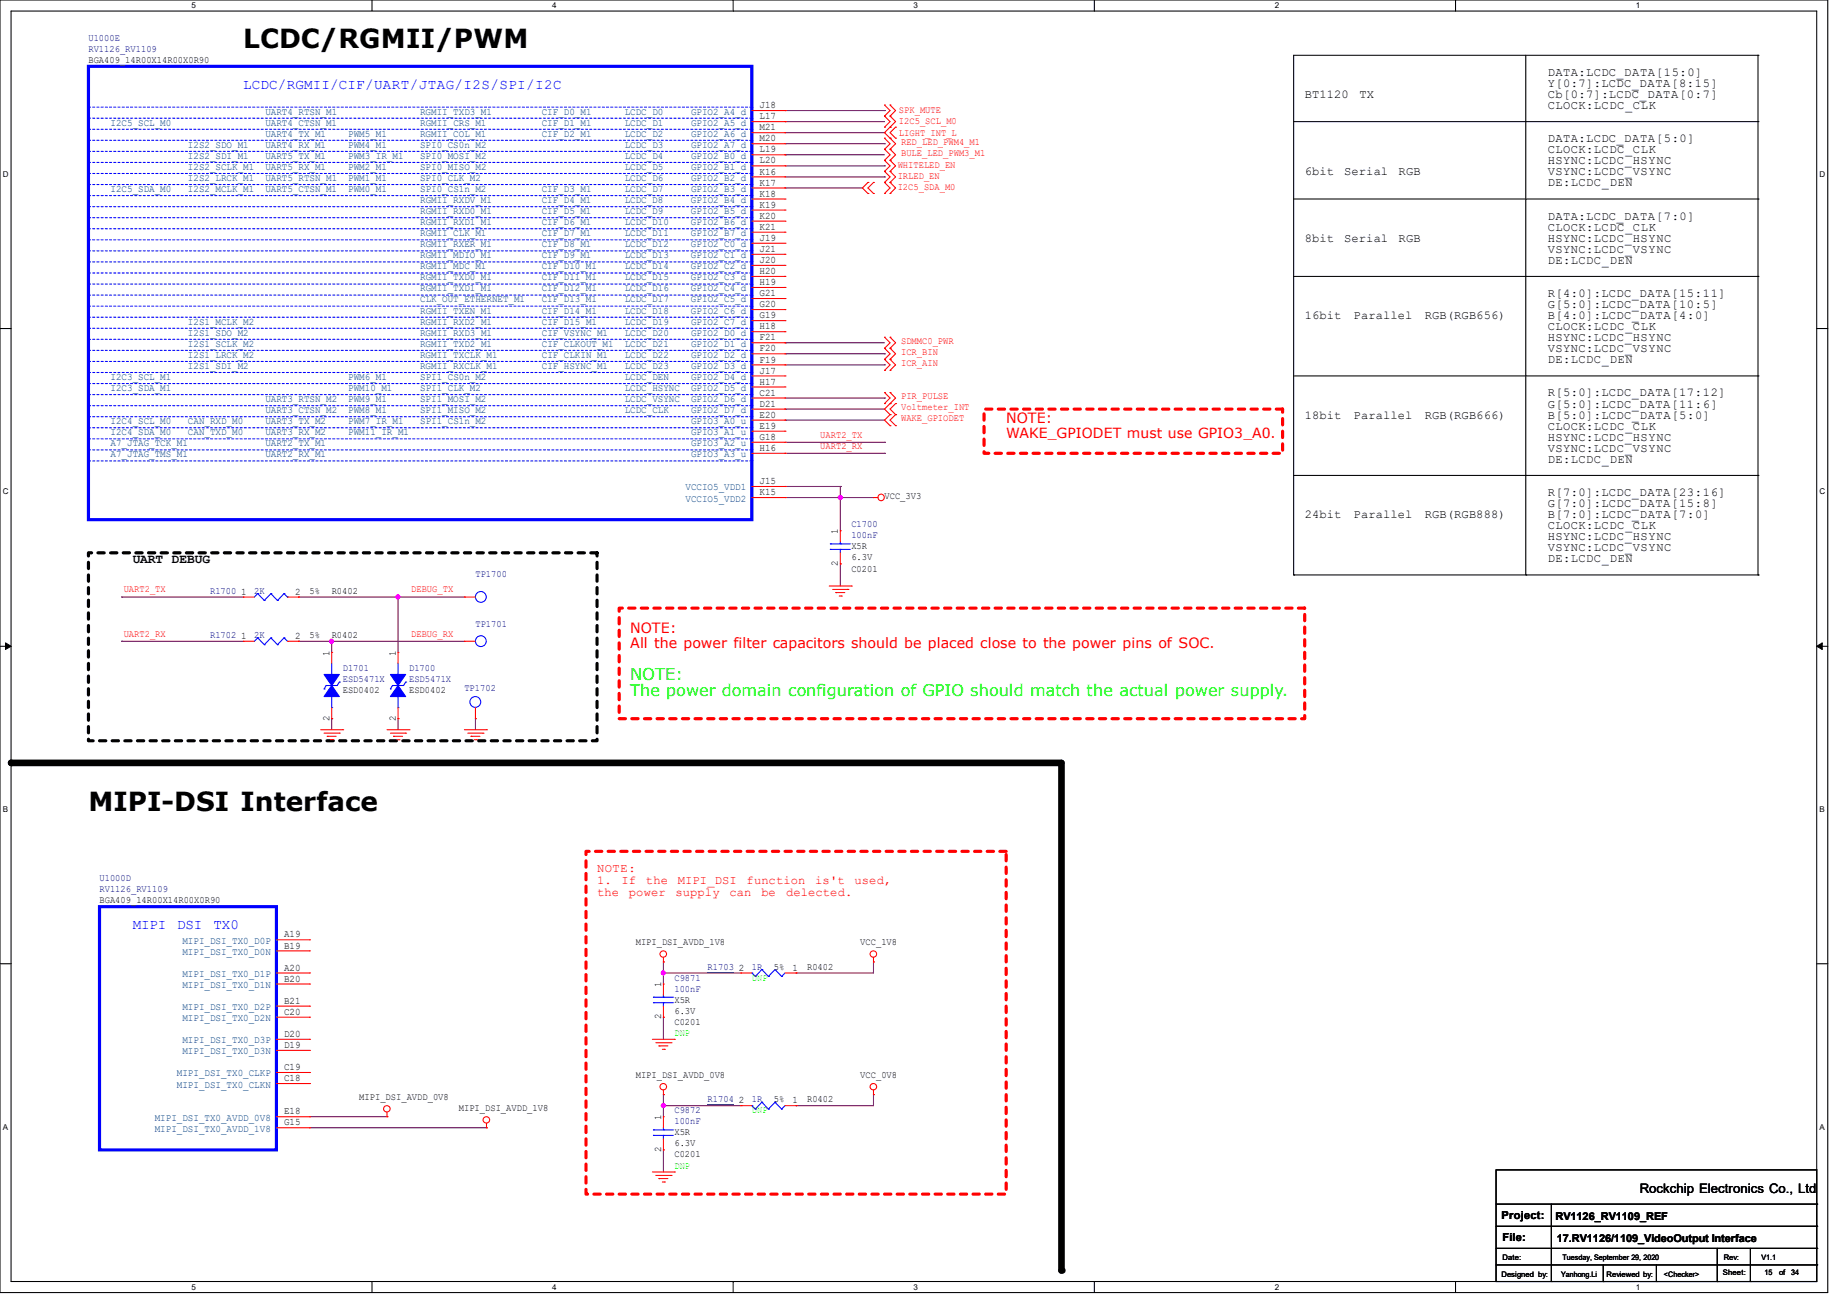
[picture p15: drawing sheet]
<svg xmlns="http://www.w3.org/2000/svg" width="297mm" height="210mm" viewBox="0 0 297 210" stroke-linecap="round" stroke-linejoin="round" font-family="sans-serif">
<defs><g id="words">
<g font-size="4.2">
<text x="39.1" y="7.8">LCDC/RGMII/PWM</text>
<text x="14.2" y="130.5">MIPI-DSI Interface</text>
</g>
<g font-size="2.6" fill="#0f0">
<text x="101.3" y="109.3">NOTE:</text>
<text x="101.3" y="111.9">The power domain configuration of GPIO should match the actual power supply.</text>
</g>
<g font-size="2.3" fill="#00f">
<text x="39.1" y="14.3">LCDC/RGMII/CIF/UART/JTAG/I2S/SPI/I2C</text>
<text x="21.3" y="149.4">MIPI</text>
<text x="28.5" y="149.4">DSI</text>
<text x="34.3" y="149.4">TX0</text>
</g>
<g font-size="2.3" fill="#f00">
<text x="161.8" y="68.1">NOTE:</text>
<text x="101.3" y="101.9">NOTE:</text>
<text x="101.3" y="104.1">All the power filter capacitors should be placed close to the power pins of SOC.</text>
</g>
<text font-size="2.2" fill="#f00" x="161.8" y="70.4">WAKE_GPIODET must use GPIO3_A0.</text>
<g font-size="2.1">
<text x="21.3" y="90.6">UART DEBUG</text>
<text x="263.7" y="191.9">Rockchip Electronics Co., Ltd</text>
</g>
<g font-size="1.9">
<text x="209.8" y="15.7">BT1120</text>
<text x="218.6" y="15.7">TX</text>
<text x="248.9" y="12.2">DATA:LCDC_DATA[15:0]</text>
<text x="248.9" y="14">Y[0:7]:LCDC_DATA[8:15]</text>
<text x="248.9" y="15.7">Cb[0:7]:LCDC_DATA[0:7]</text>
<text x="248.9" y="17.5">CLOCK:LCDC_CLK</text>
<text x="248.9" y="22.9">DATA:LCDC_DATA[5:0]</text>
<text x="209.8" y="28.2">6bit</text>
<text x="216.2" y="28.2">Serial</text>
<text x="224.9" y="28.2">RGB</text>
<text x="248.9" y="24.6">CLOCK:LCDC_CLK</text>
<text x="248.9" y="26.4">HSYNC:LCDC_HSYNC</text>
<text x="248.9" y="28.2">VSYNC:LCDC_VSYNC</text>
<text x="248.9" y="30">DE:LCDC_DEN</text>
<text x="248.9" y="35.3">DATA:LCDC_DATA[7:0]</text>
<text x="209.8" y="38.9">8bit</text>
<text x="216.2" y="38.9">Serial</text>
<text x="224.9" y="38.9">RGB</text>
<text x="248.9" y="37.1">CLOCK:LCDC_CLK</text>
<text x="248.9" y="38.9">HSYNC:LCDC_HSYNC</text>
<text x="248.9" y="40.6">VSYNC:LCDC_VSYNC</text>
<text x="248.9" y="42.4">DE:LCDC_DEN</text>
<text x="248.9" y="47.8">R[4:0]:LCDC_DATA[15:11]</text>
<text x="209.8" y="51.3">16bit</text>
<text x="217.7" y="51.3">Parallel</text>
<text x="229.1" y="51.3">RGB(RGB656)</text>
<text x="248.9" y="53.1">CLOCK:LCDC_CLK</text>
<text x="248.9" y="51.3">B[4:0]:LCDC_DATA[4:0]</text>
<text x="248.9" y="49.5">G[5:0]:LCDC_DATA[10:5]</text>
<text x="248.9" y="54.9">HSYNC:LCDC_HSYNC</text>
<text x="248.9" y="56.6">VSYNC:LCDC_VSYNC</text>
<text x="248.9" y="58.4">DE:LCDC_DEN</text>
<text x="248.9" y="63.8">R[5:0]:LCDC_DATA[17:12]</text>
<text x="248.9" y="65.5">G[5:0]:LCDC_DATA[11:6]</text>
<text x="209.8" y="67.3">18bit</text>
<text x="217.7" y="67.3">Parallel</text>
<text x="229.1" y="67.3">RGB(RGB666)</text>
<text x="248.9" y="69.1">CLOCK:LCDC_CLK</text>
<text x="248.9" y="70.9">HSYNC:LCDC_HSYNC</text>
<text x="248.9" y="67.3">B[5:0]:LCDC_DATA[5:0]</text>
<text x="248.9" y="72.6">VSYNC:LCDC_VSYNC</text>
<text x="248.9" y="74.4">DE:LCDC_DEN</text>
<text x="209.8" y="83.3">24bit</text>
<text x="217.7" y="83.3">Parallel</text>
<text x="229.1" y="83.3">RGB(RGB888)</text>
<text x="248.9" y="79.8">R[7:0]:LCDC_DATA[23:16]</text>
<text x="248.9" y="83.3">B[7:0]:LCDC_DATA[7:0]</text>
<text x="248.9" y="81.5">G[7:0]:LCDC_DATA[15:8]</text>
<text x="248.9" y="85.1">CLOCK:LCDC_CLK</text>
<text x="248.9" y="86.9">HSYNC:LCDC_HSYNC</text>
<text x="248.9" y="88.6">VSYNC:LCDC_VSYNC</text>
<text x="248.9" y="90.4">DE:LCDC_DEN</text>
</g>
<g font-size="1.9" fill="#f00">
<text x="96" y="140.2">NOTE:</text>
<text x="96" y="142.2">1.</text>
<text x="99.9" y="142.2">If</text>
<text x="103.9" y="142.2">the</text>
<text x="109" y="142.2">MIPI_DSI</text>
<text x="120.1" y="142.2">function</text>
<text x="131.1" y="142.2">is't</text>
<text x="137.4" y="142.2">used,</text>
<text x="96" y="144.1">the</text>
<text x="101.1" y="144.1">power</text>
<text x="108.6" y="144.1">supply</text>
<text x="117.3" y="144.1">can</text>
<text x="122.4" y="144.1">be</text>
<text x="126.4" y="144.1">delected.</text>
</g>
<g font-size="1.8">
<text x="241.5" y="196">Project:</text>
<text x="241.6" y="199.6">File:</text>
</g>
<g font-size="1.7">
<text x="250.1" y="196.1">RV1126_RV1109_REF</text>
<text x="250.4" y="199.7">17.RV1126/1109_VideoOutput Interface</text>
</g>
<g font-size="1.6" fill="#000080">
<text x="14.2" y="6.6">U1000E</text>
<text x="14.2" y="8.3">RV1126_RV1109</text>
<text x="136.9" y="84.8">C1700</text>
<text x="136.9" y="86.6">100nF</text>
<text x="33.8" y="95.5">R1700</text>
<text x="40.9" y="95.5">2K</text>
<text x="76.5" y="92.8">TP1700</text>
<text x="76.5" y="100.8">TP1701</text>
<text x="33.8" y="102.6">R1702</text>
<text x="40.9" y="102.6">2K</text>
<text x="55.1" y="107.9">D1701</text>
<text x="65.8" y="107.9">D1700</text>
<text x="55.1" y="109.7">ESD5471X</text>
<text x="65.8" y="109.7">ESD5471X</text>
<text x="74.7" y="111.1">TP1702</text>
<text x="16" y="141.7">U1000D</text>
<text x="16" y="143.5">RV1126_RV1109</text>
<text x="113.8" y="155.9">R1703</text>
<text x="120.9" y="155.9">1R</text>
<text x="108.5" y="157.7">C9871</text>
<text x="108.5" y="159.5">100nF</text>
<text x="108.5" y="179">C9872</text>
<text x="113.8" y="177.2">R1704</text>
<text x="120.9" y="177.2">1R</text>
<text x="108.5" y="180.8">100nF</text>
</g>
<g font-size="1.6">
<text x="14.2" y="10.1">BGA409_14R00X14R00X0R90</text>
<text x="122.1" y="17.4">J18</text>
<text x="122.1" y="19.2">L17</text>
<text x="122.1" y="21">M21</text>
<text x="122.1" y="22.7">M20</text>
<text x="122.1" y="24.5">L19</text>
<text x="122.1" y="26.3">L20</text>
<text x="122.1" y="28.1">K16</text>
<text x="122.1" y="29.8">K17</text>
<text x="122.1" y="31.6">K18</text>
<text x="122.1" y="33.4">K19</text>
<text x="122.1" y="35.2">K20</text>
<text x="122.1" y="37">K21</text>
<text x="122.1" y="38.7">J19</text>
<text x="122.1" y="40.5">J21</text>
<text x="122.1" y="42.3">J20</text>
<text x="122.1" y="44.1">H20</text>
<text x="122.1" y="45.8">H19</text>
<text x="122.1" y="47.6">G21</text>
<text x="122.1" y="49.4">G20</text>
<text x="122.1" y="51.2">G19</text>
<text x="122.1" y="53">H18</text>
<text x="122.1" y="54.7">F21</text>
<text x="122.1" y="56.5">F20</text>
<text x="122.1" y="58.3">F19</text>
<text x="122.1" y="60.1">J17</text>
<text x="122.1" y="61.8">H17</text>
<text x="122.1" y="63.6">C21</text>
<text x="122.1" y="65.4">D21</text>
<text x="122.1" y="67.2">E20</text>
<text x="122.1" y="69">E19</text>
<text x="122.1" y="70.7">G18</text>
<text x="122.1" y="72.5">H16</text>
<text x="122.1" y="77.9">J15</text>
<text x="122.1" y="79.6">K15</text>
<text x="142.2" y="80.2">VCC_3V3</text>
<text x="134.7" y="85.9" transform="rotate(-90 134.7 85.9)">1</text>
<text x="136.9" y="88.3">X5R</text>
<text x="38.8" y="95.6">1</text>
<text x="47.5" y="95.6">2</text>
<text x="49.8" y="95.5">5%</text>
<text x="53.3" y="95.5">R0402</text>
<text x="134.7" y="91" transform="rotate(-90 134.7 91)">2</text>
<text x="136.9" y="91.9">C0201</text>
<text x="136.9" y="90.1">6.3V</text>
<text x="38.8" y="102.7">1</text>
<text x="47.5" y="102.7">2</text>
<text x="49.8" y="102.6">5%</text>
<text x="53" y="105.5" transform="rotate(-90 53 105.5)">1</text>
<text x="53.3" y="102.6">R0402</text>
<text x="63.6" y="105.5" transform="rotate(-90 63.6 105.5)">1</text>
<text x="55.1" y="111.5">ESD0402</text>
<text x="65.8" y="111.5">ESD0402</text>
<text x="53" y="115.9" transform="rotate(-90 53 115.9)">2</text>
<text x="63.6" y="115.9" transform="rotate(-90 63.6 115.9)">2</text>
<text x="16" y="145.2">BGA409_14R00X14R00X0R90</text>
<text x="45.7" y="152.5">B19</text>
<text x="45.7" y="150.8">A19</text>
<text x="102.2" y="152">MIPI_DSI_AVDD_1V8</text>
<text x="124.5" y="155.9">5%</text>
<text x="129.8" y="155.9">R0402</text>
<text x="138.3" y="152">VCC_1V8</text>
<text x="45.7" y="157.9">B20</text>
<text x="45.7" y="156.1">A20</text>
<text x="45.7" y="161.4">B21</text>
<text x="106.3" y="158.8" transform="rotate(-90 106.3 158.8)">1</text>
<text x="108.5" y="161.2">X5R</text>
<text x="118.8" y="156.1">2</text>
<text x="127.5" y="156.1">1</text>
<text x="45.7" y="163.2">C20</text>
<text x="45.7" y="166.8">D20</text>
<text x="106.3" y="163.9" transform="rotate(-90 106.3 163.9)">2</text>
<text x="108.5" y="164.8">C0201</text>
<text x="108.5" y="163">6.3V</text>
<text x="45.7" y="168.5">D19</text>
<text x="45.7" y="173.9">C18</text>
<text x="45.7" y="172.1">C19</text>
<text x="102.2" y="173.4">MIPI_DSI_AVDD_0V8</text>
<text x="138.3" y="173.4">VCC_0V8</text>
<text x="45.7" y="179.2">E18</text>
<text x="57.8" y="176.9">MIPI_DSI_AVDD_0V8</text>
<text x="73.8" y="178.7">MIPI_DSI_AVDD_1V8</text>
<text x="118.8" y="177.4">2</text>
<text x="124.5" y="177.2">5%</text>
<text x="127.5" y="177.4">1</text>
<text x="129.8" y="177.2">R0402</text>
<text x="45.7" y="181">G15</text>
<text x="106.3" y="185.2" transform="rotate(-90 106.3 185.2)">2</text>
<text x="106.3" y="180.1" transform="rotate(-90 106.3 180.1)">1</text>
<text x="108.5" y="182.6">X5R</text>
<text x="108.5" y="184.4">6.3V</text>
<text x="108.5" y="186.1">C0201</text>
</g>
<g font-size="1.6" fill="#004080">
<text x="17.8" y="20.2">I2C5_SCL_M0</text>
<text x="30.2" y="23.7">I2S2_SDO_M1</text>
<text x="42.7" y="20.2">UART4_CTSN_M1</text>
<text x="42.7" y="23.7">UART4_RX_M1</text>
<text x="42.7" y="18.4">UART4_RTSN_M1</text>
<text x="42.7" y="22">UART4_TX_M1</text>
<text x="56" y="23.7">PWM4_M1</text>
<text x="56" y="22">PWM5_M1</text>
<text x="67.6" y="23.7">SPI0_CS0n_M2</text>
<text x="67.6" y="18.4">RGMII_TXD3_M1</text>
<text x="67.6" y="22">RGMII_COL_M1</text>
<text x="67.6" y="20.2">RGMII_CRS_M1</text>
<text x="87.1" y="18.4">CIF_D0_M1</text>
<text x="87.1" y="22">CIF_D2_M1</text>
<text x="87.1" y="20.2">CIF_D1_M1</text>
<text x="100.5" y="20.2">LCDC_D1</text>
<text x="100.5" y="23.7">LCDC_D3</text>
<text x="100.5" y="18.4">LCDC_D0</text>
<text x="100.5" y="22">LCDC_D2</text>
<text x="111.1" y="20.2">GPIO2_A5_d</text>
<text x="111.1" y="23.7">GPIO2_A7_d</text>
<text x="111.1" y="18.4">GPIO2_A4_d</text>
<text x="111.1" y="22">GPIO2_A6_d</text>
<text x="30.2" y="25.5">I2S2_SDI_M1</text>
<text x="30.2" y="27.3">I2S2_SCLK_M1</text>
<text x="30.2" y="29.1">I2S2_LRCK_M1</text>
<text x="42.7" y="25.5">UART5_TX_M1</text>
<text x="42.7" y="27.3">UART5_RX_M1</text>
<text x="42.7" y="29.1">UART5_RTSN_M1</text>
<text x="56" y="25.5">PWM3_IR_M1</text>
<text x="56" y="27.3">PWM2_M1</text>
<text x="56" y="29.1">PWM1_M1</text>
<text x="67.6" y="25.5">SPI0_MOSI_M2</text>
<text x="67.6" y="27.3">SPI0_MISO_M2</text>
<text x="67.6" y="29.1">SPI0_CLK_M2</text>
<text x="100.5" y="25.5">LCDC_D4</text>
<text x="100.5" y="27.3">LCDC_D5</text>
<text x="100.5" y="29.1">LCDC_D6</text>
<text x="111.1" y="25.5">GPIO2_B0_d</text>
<text x="111.1" y="27.3">GPIO2_B1_d</text>
<text x="111.1" y="29.1">GPIO2_B2_d</text>
<text x="17.8" y="30.9">I2C5_SDA_M0</text>
<text x="30.2" y="30.9">I2S2_MCLK_M1</text>
<text x="42.7" y="30.9">UART5_CTSN_M1</text>
<text x="56" y="30.9">PWM0_M1</text>
<text x="67.6" y="32.6">RGMII_RXDV_M1</text>
<text x="67.6" y="34.4">RGMII_RXD0_M1</text>
<text x="67.6" y="30.9">SPI0_CS1n_M2</text>
<text x="87.1" y="32.6">CIF_D4_M1</text>
<text x="87.1" y="34.4">CIF_D5_M1</text>
<text x="87.1" y="30.9">CIF_D3_M1</text>
<text x="100.5" y="32.6">LCDC_D8</text>
<text x="100.5" y="34.4">LCDC_D9</text>
<text x="100.5" y="30.9">LCDC_D7</text>
<text x="111.1" y="32.6">GPIO2_B4_d</text>
<text x="111.1" y="34.4">GPIO2_B5_d</text>
<text x="111.1" y="30.9">GPIO2_B3_d</text>
<text x="67.6" y="36.2">RGMII_RXD1_M1</text>
<text x="67.6" y="38">RGMII_CLK_M1</text>
<text x="67.6" y="39.8">RGMII_RXER_M1</text>
<text x="67.6" y="41.5">RGMII_MDIO_M1</text>
<text x="87.1" y="36.2">CIF_D6_M1</text>
<text x="87.1" y="38">CIF_D7_M1</text>
<text x="87.1" y="39.8">CIF_D8_M1</text>
<text x="87.1" y="41.5">CIF_D9_M1</text>
<text x="100.5" y="36.2">LCDC_D10</text>
<text x="100.5" y="38">LCDC_D11</text>
<text x="100.5" y="39.8">LCDC_D12</text>
<text x="100.5" y="41.5">LCDC_D13</text>
<text x="111.1" y="36.2">GPIO2_B6_d</text>
<text x="111.1" y="38">GPIO2_B7_d</text>
<text x="111.1" y="39.8">GPIO2_C0_d</text>
<text x="111.1" y="41.5">GPIO2_C1_d</text>
<text x="67.6" y="43.3">RGMII_MDC_M1</text>
<text x="67.6" y="45.1">RGMII_TXD0_M1</text>
<text x="67.6" y="46.9">RGMII_TXD1_M1</text>
<text x="87.1" y="43.3">CIF_D10_M1</text>
<text x="87.1" y="45.1">CIF_D11_M1</text>
<text x="87.1" y="46.9">CIF_D12_M1</text>
<text x="100.5" y="43.3">LCDC_D14</text>
<text x="100.5" y="45.1">LCDC_D15</text>
<text x="100.5" y="46.9">LCDC_D16</text>
<text x="111.1" y="43.3">GPIO2_C2_d</text>
<text x="111.1" y="45.1">GPIO2_C3_d</text>
<text x="111.1" y="46.9">GPIO2_C4_d</text>
<text x="30.2" y="52.2">I2S1_MCLK_M2</text>
<text x="30.2" y="54">I2S1_SDO_M2</text>
<text x="67.6" y="52.2">RGMII_RXD2_M1</text>
<text x="67.6" y="54">RGMII_RXD3_M1</text>
<text x="67.6" y="48.6">CLK_OUT_ETHERNET_M1</text>
<text x="67.6" y="50.4">RGMII_TXEN_M1</text>
<text x="87.1" y="48.6">CIF_D13_M1</text>
<text x="87.1" y="50.4">CIF_D14_M1</text>
<text x="87.1" y="52.2">CIF_D15_M1</text>
<text x="87.1" y="54">CIF_VSYNC_M1</text>
<text x="100.5" y="48.6">LCDC_D17</text>
<text x="100.5" y="50.4">LCDC_D18</text>
<text x="100.5" y="52.2">LCDC_D19</text>
<text x="100.5" y="54">LCDC_D20</text>
<text x="111.1" y="48.6">GPIO2_C5_d</text>
<text x="111.1" y="50.4">GPIO2_C6_d</text>
<text x="111.1" y="52.2">GPIO2_C7_d</text>
<text x="111.1" y="54">GPIO2_D0_d</text>
<text x="30.2" y="55.8">I2S1_SCLK_M2</text>
<text x="30.2" y="57.5">I2S1_LRCK_M2</text>
<text x="30.2" y="59.3">I2S1_SDI_M2</text>
<text x="67.6" y="55.8">RGMII_TXD2_M1</text>
<text x="67.6" y="57.5">RGMII_TXCLK_M1</text>
<text x="67.6" y="59.3">RGMII_RXCLK_M1</text>
<text x="87.1" y="55.8">CIF_CLKOUT_M1</text>
<text x="87.1" y="57.5">CIF_CLKIN_M1</text>
<text x="87.1" y="59.3">CIF_HSYNC_M1</text>
<text x="100.5" y="55.8">LCDC_D21</text>
<text x="100.5" y="57.5">LCDC_D22</text>
<text x="100.5" y="59.3">LCDC_D23</text>
<text x="111.1" y="55.8">GPIO2_D1_d</text>
<text x="111.1" y="57.5">GPIO2_D2_d</text>
<text x="111.1" y="59.3">GPIO2_D3_d</text>
<text x="17.8" y="61.1">I2C3_SCL_M1</text>
<text x="17.8" y="62.9">I2C3_SDA_M1</text>
<text x="42.7" y="64.6">UART3_RTSN_M2</text>
<text x="56" y="61.1">PWM6_M1</text>
<text x="56" y="62.9">PWM10_M1</text>
<text x="56" y="64.6">PWM9_M1</text>
<text x="67.6" y="64.6">SPI1_MOSI_M2</text>
<text x="67.6" y="61.1">SPI1_CS0n_M2</text>
<text x="67.6" y="62.9">SPI1_CLK_M2</text>
<text x="100.5" y="61.1">LCDC_DEN</text>
<text x="100.5" y="62.9">LCDC_HSYNC</text>
<text x="100.5" y="64.6">LCDC_VSYNC</text>
<text x="111.1" y="61.1">GPIO2_D4_d</text>
<text x="111.1" y="62.9">GPIO2_D5_d</text>
<text x="111.1" y="64.6">GPIO2_D6_d</text>
<text x="17.8" y="68.2">I2C4_SCL_M0</text>
<text x="17.8" y="70">I2C4_SDA_M0</text>
<text x="17.8" y="71.8">A7_JTAG_TCK_M1</text>
<text x="30.2" y="68.2">CAN_RXD_M0</text>
<text x="30.2" y="70">CAN_TXD_M0</text>
<text x="42.7" y="68.2">UART3_TX_M2</text>
<text x="42.7" y="70">UART3_RX_M2</text>
<text x="42.7" y="71.8">UART2_TX_M1</text>
<text x="42.7" y="66.4">UART3_CTSN_M2</text>
<text x="56" y="68.2">PWM7_IR_M1</text>
<text x="56" y="70">PWM11_IR_M1</text>
<text x="56" y="66.4">PWM8_M1</text>
<text x="67.6" y="66.4">SPI1_MISO_M2</text>
<text x="67.6" y="68.2">SPI1_CS1n_M2</text>
<text x="100.5" y="66.4">LCDC_CLK</text>
<text x="111.1" y="68.2">GPIO3_A0_u</text>
<text x="111.1" y="70">GPIO3_A1_u</text>
<text x="111.1" y="71.8">GPIO3_A2_u</text>
<text x="111.1" y="66.4">GPIO2_D7_d</text>
<text x="17.8" y="73.5">A7_JTAG_TMS_M1</text>
<text x="42.7" y="73.5">UART2_RX_M1</text>
<text x="111.1" y="73.5">GPIO3_A3_u</text>
<text x="110.2" y="78.9">VCCIO5_VDD1</text>
<text x="110.2" y="80.6">VCCIO5_VDD2</text>
<text x="29.3" y="153.5">MIPI_DSI_TX0_D0N</text>
<text x="29.3" y="151.8">MIPI_DSI_TX0_D0P</text>
<text x="29.3" y="158.9">MIPI_DSI_TX0_D1N</text>
<text x="29.3" y="157.1">MIPI_DSI_TX0_D1P</text>
<text x="29.3" y="164.2">MIPI_DSI_TX0_D2N</text>
<text x="29.3" y="162.4">MIPI_DSI_TX0_D2P</text>
<text x="29.3" y="167.8">MIPI_DSI_TX0_D3P</text>
<text x="28.4" y="173.1">MIPI_DSI_TX0_CLKP</text>
<text x="29.3" y="169.5">MIPI_DSI_TX0_D3N</text>
<text x="28.4" y="174.9">MIPI_DSI_TX0_CLKN</text>
<text x="24.9" y="180.2">MIPI_DSI_TX0_AVDD_0V8</text>
<text x="24.9" y="182">MIPI_DSI_TX0_AVDD_1V8</text>
</g>
<g font-size="1.6" fill="#f00">
<text x="144.6" y="19.9">I2C5_SCL_M0</text>
<text x="144.6" y="18.1">SPK_MUTE</text>
<text x="144.6" y="21.8">LIGHT_INT_L</text>
<text x="144.9" y="23.3">RED_LED_PWM4_M1</text>
<text x="144.4" y="28.8">IRLED_EN</text>
<text x="144.4" y="27">WHITELED_EN</text>
<text x="144.9" y="25.1">BULE_LED_PWM3_M1</text>
<text x="144.4" y="30.6">I2C5_SDA_M0</text>
<text x="144.9" y="58.8">ICR_AIN</text>
<text x="144.9" y="57.1">ICR_BIN</text>
<text x="144.9" y="55.3">SDMMC0_PWR</text>
<text x="144.9" y="66">Voltmeter_INT</text>
<text x="144.9" y="64.2">PIR_PULSE</text>
<text x="131.9" y="70.4">UART2_TX</text>
<text x="144.9" y="67.7">WAKE_GPIODET</text>
<text x="131.9" y="72.1">UART2_RX</text>
<text x="19.9" y="95.2">UART2_TX</text>
<text x="66.1" y="95.2">DEBUG_TX</text>
<text x="19.9" y="102.4">UART2_RX</text>
<text x="66.1" y="102.4">DEBUG_RX</text>
</g>
<g font-size="1.6" fill="#0f0">
<text x="120.9" y="157.7">DNP</text>
<text x="108.5" y="166.6">DNP</text>
<text x="120.9" y="179">DNP</text>
<text x="108.5" y="187.9">DNP</text>
</g>
<g font-size="1.3">
<text x="30.8" y="1.3">5</text>
<text x="88.8" y="1.3">4</text>
<text x="146.9" y="1.3">3</text>
<text x="205" y="1.3">2</text>
<text x="263.1" y="1.3">1</text>
<text x=".5" y="28.4">D</text>
<text x="292.6" y="28.4">D</text>
<text x=".5" y="79.5">C</text>
<text x="292.6" y="79.5">C</text>
<text x=".5" y="130.6">B</text>
<text x="292.6" y="130.6">B</text>
<text x=".5" y="181.7">A</text>
<text x="292.6" y="181.7">A</text>
<text x="30.8" y="207.4">5</text>
<text x="88.8" y="207.4">4</text>
<text x="146.9" y="207.4">3</text>
<text x="205" y="207.4">2</text>
<text x="263.1" y="207.4">1</text>
</g>
<g font-size="1.2">
<text x="241.6" y="202.6">Date:</text>
<text x="251.2" y="202.6">Tuesday, September 29, 2020</text>
<text x="277.2" y="202.6">Rev:</text>
<text x="283.2" y="202.6">V1.1</text>
<text x="241.5" y="205.3">Designed by:</text>
<text x="251" y="205.3">Yanhong.Li</text>
<text x="258.4" y="205.3">Reviewed by:</text>
<text x="267.6" y="205.3">&lt;Checker&gt;</text>
<text x="277" y="205.1">Sheet:</text>
<text x="283.8" y="205.1">15</text>
<text x="286.1" y="205.1">of</text>
<text x="288" y="205.1">34</text>
</g>
</g></defs>
<path d="M0 0h293.9v207.9h-293.9zM1.8 1.8h290.3v204.3h-290.3z" fill="none" stroke="#000" stroke-width=".17"/>
<g fill="#fff">
<path d="M30.8 .2h.7v1.4h-.7z"/>
<path d="M30.8 206.2h.7v1.4h-.7z"/>
</g>
<path d="M59.8 0v1.8M59.8 206.1v1.8" fill="none" stroke="#000" stroke-width=".17"/>
<g fill="#fff">
<path d="M88.8 .2h.7v1.4h-.7z"/>
<path d="M88.8 206.2h.7v1.4h-.7z"/>
</g>
<path d="M117.9 0v1.8M117.9 206.1v1.8" fill="none" stroke="#000" stroke-width=".17"/>
<g fill="#fff">
<path d="M146.9 .2h.7v1.4h-.7z"/>
<path d="M146.9 206.2h.7v1.4h-.7z"/>
</g>
<path d="M176 0v1.8M176 206.1v1.8" fill="none" stroke="#000" stroke-width=".17"/>
<g fill="#fff">
<path d="M205 .2h.7v1.4h-.7z"/>
<path d="M205 206.2h.7v1.4h-.7z"/>
</g>
<path d="M234.1 0v1.8M234.1 206.1v1.8" fill="none" stroke="#000" stroke-width=".17"/>
<g fill="#fff">
<path d="M263.1 .2h.6v1.4h-.6z"/>
<path d="M263.1 206.2h.6v1.4h-.6z"/>
<path d="M.5 27.3h.9v1.4h-.9z"/>
<path d="M292.6 27.3h.9v1.4h-.9z"/>
<path d="M.5 78.4h.9v1.4h-.9z"/>
<path d="M292.6 78.4h.9v1.4h-.9z"/>
</g>
<path d="M0 52.8h1.8M292.1 52.8h1.8" fill="none" stroke="#000" stroke-width=".17"/>
<g fill="#fff">
<path d="M.5 129.5h.8v1.4h-.8z"/>
<path d="M292.6 129.5h.8v1.4h-.8z"/>
</g>
<path d="M0 103.9h1.8M292.1 103.9h1.8" fill="none" stroke="#000" stroke-width=".17"/>
<path d="M.9 103.4l.9 .5-.9 .5zM292.1 103.9l.9-.5v1z" fill="#000" stroke="#000" stroke-width=".16"/>
<g fill="#fff">
<path d="M.5 180.5h.8v1.4h-.8z"/>
<path d="M292.6 180.5h.8v1.4h-.8z"/>
</g>
<g fill="none" stroke="#000" stroke-width=".17">
<path d="M208 19.6h74.7M245.4 8.9v83.6M282.7 19.6h.1M282.7 8.9h.1M282.7 8.9v83.6M282.7 8.9h-74.7v83.6M208 32h74.7M282.7 32h.1M208 44.4h74.7M282.7 44.4h.1M208 60.5h74.7M208 76.5h74.7"/>
<path d="M282.7 60.5h.1M282.7 76.5h.1M208 92.5h.1M208 92.5h74.7M245.4 92.5h.1M282.7 92.5h.1M0 155h1.8M292.1 155h1.8M240.6 188.1h51.5v18h-51.5zM240.6 193.6h51.5M240.6 197.2h51.5M249.5 193.6v12.5"/>
<path d="M292.1 193.6h.1M292.1 197.2h.1M240.6 200.7h51.5M240.6 203.4h51.5M249.5 206.1h.1M257.8 206.1h.1M257.8 203.4v2.7M266.4 206.1h.1M266.4 203.4v2.7M276.1 206.1h.1M276.1 200.7v5.4M281.5 206.1h.1"/>
<path d="M281.5 200.7v5.4M292.1 200.7h.1M292.1 203.4h.1"/>
</g>
<path d="M14.2 88.9h81.8v30.2h-81.8z" fill="none" stroke="#000" stroke-width=".51" stroke-dasharray="1 1"/>
<path d="M1.8 122.7h168.9v81.6" fill="none" stroke="#000" stroke-width="1.1"/>
<g fill="#000">
<circle cx="1.8" cy="122.7" r=".53"/>
<circle cx="170.7" cy="204.3" r=".53"/>
</g>
<path d="M158.2 65.8h48v7.1h-48zM99.6 97.8h110.2v17.8h-110.2zM94.2 136.9h67.6v55.1h-67.6z" fill="none" stroke="#f00" stroke-width=".51" stroke-dasharray="1 1"/>
<g fill="none" stroke="#800040" stroke-width=".17">
<path d="M126.2 19.6h.1M126.2 19.6h16M126.2 17.8h16M142.2 17.8h.1M126.2 24.9h.1M126.2 30.2h.1M126.2 28.4h16M126.2 24.9h16M126.2 30.2h12.5M126.2 23.1h16M126.2 21.3h16M126.2 26.7h16"/>
<path d="M142.2 28.4h.1M142.2 23.1h.1M142.2 21.3h.1M142.2 26.7h.1M126.2 55.1h.1M126.2 58.7h16M126.2 56.9h16M126.2 55.1h16M142.2 58.7h.1M142.2 56.9h.1M126.2 65.8h.1M126.2 67.6h.1"/>
<path d="M126.2 72.9h16M126.2 71.1h16M126.2 78.2h8.9M126.2 65.8h16M126.2 67.6h16M126.2 64h16M135.1 78.2h.1M135.1 78.2v7.1M142.2 72.9h.1M142.2 71.1h.1M142.2 64h.1M19.6 96h.1"/>
<path d="M19.6 96h19.5M48 96h.1M48 96h26.7M64 96h.1M64 96v8.9M126.2 80h14.3M135.1 80h.1M135.1 90.7h.1M135.1 90.7v3.5M19.6 103.1h.1M19.6 103.1h19.5M48 103.1h.1"/>
<path d="M48 103.1h26.7M53.3 103.1h.1M53.3 115.6h.1M53.3 103.1v1.8M53.3 115.6v1.7M64 115.6h.1M64 115.6v1.7M76.5 115.6h.1M76.5 115.6v1.7M106.7 156.5h.1M106.7 154.7h.1M106.7 156.5h12.4"/>
<path d="M106.7 154.7v3.5M128 156.5h.1M140.5 154.7h.1M140.5 154.7v1.8h-12.5M49.8 179.6h12.4M62.2 179.6h.1M106.7 163.6h.1M106.7 177.8h.1M106.7 176h.1M106.7 163.6v3.5M106.7 176v3.6M106.7 177.8h12.4"/>
<path d="M128 177.8h.1M140.5 176h.1M140.5 176v1.8h-12.5M49.8 181.4h28.4M78.2 181.4h.1M106.7 184.9h.1M106.7 184.9v3.6"/>
</g>
<g fill="#f0f" stroke="#f0f" stroke-width=".17">
<circle cx="135.1" cy="80" r=".32"/>
<circle cx="53.3" cy="103.1" r=".32"/>
<circle cx="64" cy="96" r=".32"/>
<circle cx="106.7" cy="156.4" r=".32"/>
<circle cx="106.7" cy="177.8" r=".32"/>
</g>
<g fill="none" stroke="#f00" stroke-width=".17">
<path d="M120.9 17.8h5.3M120.9 19.6h5.3M126.2 17.8h.1M126.2 19.6h.1M142.2 18.7h.1M142.2 16.9h.1M142.2 18.7l.9 .9-.9 .8M142.2 16.9l.9 .9-.9 .9M143.1 18.7h.1M143.1 16.9h.1M143.1 18.7l.9 .9-1.8 1.7 .9 .9M143.1 16.9l.9 .9-.9 .9"/>
<path d="M120.9 21.3h5.3M120.9 23.1h5.3M120.9 24.9h5.3M120.9 26.7h5.3M120.9 28.4h5.3M120.9 30.2h5.3M120.9 32h5.3M120.9 33.8h5.3M120.9 35.6h5.3M120.9 37.3h5.3M120.9 39.1h5.3M126.2 21.3h.1"/>
<path d="M126.2 23.1h.1M126.2 24.9h.1M126.2 26.7h.1M126.2 28.4h.1M126.2 30.2h.1M126.2 32h.1M126.2 33.8h.1M126.2 35.6h.1M126.2 37.3h.1M126.2 39.1h.1M139.6 29.3h.1M139.6 31.1h.1"/>
<path d="M139.6 29.3l-.9 .9 .9 .9M140.5 31.1h.1M140.5 29.3h.1M140.5 29.3l-.9 .9 .9 .9M142.2 29.3h.1M142.2 27.6h.1M142.2 25.8h.1M142.2 24h.1M142.2 20.4h.1M142.2 31.1h.1M142.2 22.2h.1M142.2 27.6l.9 .8-.9 .9"/>
<path d="M142.2 24l.9 .9-.9 .9M142.2 25.8l.9 .9-.9 .9M142.2 29.3l.9 .9-.9 .9M142.2 22.2l.9 .9-.9 .9M143.1 29.3h.1M143.1 27.6h.1M143.1 25.8h.1M143.1 24h.1M143.1 20.4h.1M143.1 31.1h.1M143.1 22.2h.1M143.1 27.6l.9 .8-.9 .9"/>
<path d="M143.1 24l.9 .9-.9 .9M143.1 29.3l.9 .9-.9 .9M143.1 22.2l.9 .9-.9 .9M143.1 25.8l.9 .9-.9 .9M144 22.2h.1M144 20.4h.1M144 20.4l-.9 .9 .9 .9M120.9 40.9h5.3M120.9 42.7h5.3M120.9 44.4h5.3M120.9 46.2h5.3M120.9 48h5.3"/>
<path d="M120.9 49.8h5.3M120.9 51.6h5.3M120.9 53.3h5.3M120.9 55.1h5.3M120.9 56.9h5.3M120.9 58.7h5.3M126.2 40.9h.1M126.2 42.7h.1M126.2 44.4h.1M126.2 46.2h.1M126.2 48h.1M126.2 49.8h.1"/>
<path d="M126.2 51.6h.1M126.2 53.3h.1M126.2 55.1h.1M126.2 56.9h.1M126.2 58.7h.1M142.2 59.6h.1M142.2 57.8h.1M142.2 56h.1M142.2 54.2h.1M142.2 57.8l.9 .9-.9 .9M142.2 56l.9 .9-.9 .9M142.2 54.2l.9 .9-.9 .9"/>
<path d="M143.1 59.6h.1M143.1 57.8h.1M143.1 56h.1M143.1 54.2h.1M143.1 57.8l.9 .9-.9 .9M143.1 56l.9 .9-.9 .9M143.1 54.2l.9 .9-.9 .9M120.9 60.5h5.3M120.9 62.2h5.3M120.9 64h5.3M120.9 65.8h5.3M120.9 67.6h5.3"/>
<path d="M120.9 69.3h5.3M120.9 71.1h5.3M120.9 72.9h5.3M120.9 78.2h5.3M126.2 60.5h.1M126.2 62.2h.1M126.2 64h.1M126.2 65.8h.1M126.2 67.6h.1M126.2 69.3h.1M126.2 71.1h.1M126.2 72.9h.1"/>
<path d="M126.2 78.2h.1M142.2 64.9h.1M142.2 63.1h.1M142.2 63.1l.9 .9-.9 .9M143.1 66.7h.1M143.1 64.9h.1M143.1 68.5h.1M143.1 63.1h.1M143.1 63.1l.9 .9-1.8 1.8 .9 .9M143.1 66.7l-.9 .9 .9 .9M144 64.9h.1M144 66.7h.1"/>
<path d="M144 68.5h.1M144 64.9l-.9 .9 .9 .9M144 66.7l-.9 .9 .9 .9M39.1 96h.1M39.1 96h1.8M46.2 96h1.8M48 96h.1M74.7 96h.1M74.7 96h1.8M120.9 80h5.3M126.2 80h.1M133.3 94.2h3.6"/>
<path d="M133.9 94.8h2.5M134.4 95.3h.1M134.4 95.3h1.4M135 95.8h.3M135.1 85.3h.1M135.1 90.7h.1M135.1 85.3v1.8M135.1 88.9v1.8M135.3 95.8h.1M136.4 94.8h.1M136.9 94.2h.1M140.5 80h.1"/>
<path d="M140.5 80h.7M39.1 103.1h.1M39.1 103.1h1.8M46.2 103.1h1.8M48 103.1h.1M51.6 117.3h3.5M52.1 117.9h2.5M52.6 118.4h.1M52.6 118.4h1.5M53.2 119h.3M53.3 104.9h.1M53.3 115.6h.1"/>
<path d="M53.3 104.9v1.8M53.3 113.8v1.8M53.5 119h.1M54.6 117.9h.1M55.1 117.3h.1M62.2 117.3h3.6M62.8 117.9h2.4M63.3 118.4h.1M63.3 118.4h1.4M63.8 119h.4M64 104.9h.1M64 115.6h.1"/>
<path d="M64 104.9v1.8M64 113.8v1.8M64.2 119h.1M65.2 117.9h.1M65.8 117.3h.1M74.7 103.1h.1M74.7 117.3h3.5M74.7 103.1h1.8M75.2 117.9h2.5M75.7 118.4h.1M75.7 118.4h1.5M76.3 119h.3"/>
<path d="M76.5 115.6h.1M76.5 113.8v1.8M76.6 119h.1M77.7 117.9h.1M78.2 117.3h.1M44.4 152.9h5.4M44.4 151.1h5.4M44.4 158.2h5.4M44.4 156.5h5.4M49.8 152.9h.1M49.8 151.1h.1M49.8 158.2h.1"/>
<path d="M49.8 156.5h.1M106.7 154.7h.1M106.7 158.2h.1M106.7 154v.7M106.7 158.2v1.8M119.1 156.5h.1M119.1 156.5h1.8M126.2 156.5h1.8M128 156.5h.1M140.5 154.7h.1M140.5 154v.7M44.4 167.1h5.4"/>
<path d="M44.4 163.6h5.4M44.4 161.8h5.4M44.4 168.9h5.4M44.4 179.6h5.4M44.4 174.2h5.4M44.4 172.5h5.4M49.8 163.6h.1M49.8 161.8h.1M49.8 168.9h.1M49.8 167.1h.1M49.8 179.6h.1M49.8 174.2h.1"/>
<path d="M49.8 172.5h.1M62.2 179.6h.1M62.2 178.9v.7M104.9 167.1h3.6M105.5 167.7h2.4M106 168.2h.1M106 168.2h1.4M106.5 168.7h.3M106.7 176h.1M106.7 179.6h.1M106.7 163.6h.1M106.7 161.8v1.8"/>
<path d="M106.7 175.3v.7M106.7 179.6v1.8M106.8 168.7h.1M107.9 167.7h.1M108.5 167.1h.1M119.1 177.8h.1M119.1 177.8h1.8M126.2 177.8h1.8M128 177.8h.1M140.5 176h.1M140.5 175.3v.7M44.4 181.4h5.4"/>
<path d="M49.8 181.4h.1M78.2 181.4h.1M78.2 180.6v.8M104.9 188.5h3.6M105.5 189h2.4M106 189.5h.1M106 189.5h1.4M106.5 190.1h.3M106.7 184.9h.1M106.7 183.1v1.8M106.8 190.1h.1M107.9 189h.1"/>
<path d="M108.5 188.5h.1"/>
<circle cx="141.7" cy="80" r=".52"/>
<circle cx="106.7" cy="153.4" r=".52"/>
<circle cx="140.5" cy="153.4" r=".52"/>
<circle cx="62.2" cy="178.3" r=".52"/>
<circle cx="106.7" cy="174.8" r=".52"/>
<circle cx="140.5" cy="174.8" r=".52"/>
<circle cx="78.2" cy="180.1" r=".52"/>
</g>
<g fill="none" stroke="#00f" stroke-width=".17">
<path d="M41.4 95.5h.1M41.4 95.5l-.5 .5M41.4 95.5l1.1 1.1M42.5 96.6h.1M43.6 95.5h.1M43.6 95.5l-1.1 1.1M43.6 95.5l1 1.1M44.6 96.6h.1M45.7 95.5h.1M45.7 95.5l-1.1 1.1M45.7 95.5l.5 .5M46.2 96h.1"/>
<path d="M133.5 88.3h.1M133.5 87.5h.1M133.5 88.3h3.2M133.5 87.5h3.2M135.1 87.5h.1M135.1 88.3h.1M135.1 87.1v.4M135.1 88.3v.6M41.4 102.6h.1M41.4 102.6l-.5 .5M41.4 102.6l1.1 1.1M42.5 103.7h.1"/>
<path d="M43.6 102.6h.1M43.6 102.6l-1.1 1.1M43.6 102.6l1 1.1M44.6 103.7h.1M45.7 102.6h.1M45.7 102.6l-1.1 1.1M45.7 102.6l.5 .5M46.2 103.1h.1M52.1 110.8h.1M52.5 110.2h.1M52.5 110.2l-.4 .6M53.3 108.5h.1"/>
<path d="M53.3 113.8h.1M53.3 106.7v1.8M53.3 112v1.8M54.6 109.7h.1M54.6 109.7l-.4 .5h-1.7M62.8 110.8h.1M63.1 110.2h.1M63.1 110.2l-.3 .6M64 108.5h.1M64 113.8h.1M64 106.7v1.8M64 112v1.8"/>
<path d="M65.2 109.7h.1M65.2 109.7l-.3 .5h-1.8M120.9 156.5h.1M120.9 156.5l.6 .5M121.5 157h.1M122.5 155.9h.1M122.5 155.9l1.1 1.1M122.5 155.9l-1 1.1M123.6 157h.1M124.6 155.9h.1M124.6 155.9l1.1 1.1M124.6 155.9l-1 1.1"/>
<path d="M125.7 157h.1M126.2 156.5l-.5 .5M105.1 161.2h.1M105.1 160.4h.1M105.1 161.2h3.2M105.1 160.4h3.2M106.7 160.4h.1M106.7 161.2h.1M106.7 160v.4M106.7 161.2v.6M120.9 177.8h.1M120.9 177.8l.6 .6"/>
<path d="M121.5 178.4h.1M122.5 177.2h.1M122.5 177.2l1.1 1.2M122.5 177.2l-1 1.2M123.6 178.4h.1M124.6 177.2h.1M124.6 177.2l1.1 1.2M124.6 177.2l-1 1.2M125.7 178.4h.1M126.2 177.8l-.5 .6M105.1 182.6h.1M105.1 181.7h.1"/>
<path d="M105.1 182.6h3.2M105.1 181.7h3.2M106.7 181.7h.1M106.7 182.6h.1M106.7 181.4v.3M106.7 182.6v.5"/>
<circle cx="77.3" cy="96" r=".87"/>
<circle cx="76.4" cy="112.9" r=".87"/>
<circle cx="77.3" cy="103.1" r=".87"/>
</g>
<path d="M113.8 156.3h4.2M113.8 177.7h4.2" fill="none" stroke="#000080" stroke-width=".16"/>
<g fill="#00f" stroke="#00f" stroke-width=".17">
<path d="M52.1 108.5h2.5l-1.3 1.7z" fill-rule="evenodd"/>
<path d="M53.3 110.2l1.3 1.8h-2.5z" fill-rule="evenodd"/>
<path d="M62.8 108.5h2.4l-1.2 1.7z" fill-rule="evenodd"/>
<path d="M64 110.2l1.2 1.8h-2.4z" fill-rule="evenodd"/>
</g>
<path d="M14.2 10.7h106.7v72.9h-106.7zM16 145.8h28.4v39.1h-28.4z" fill="none" stroke="#00f" stroke-width=".51"/>
<g fill="none" stroke="#00f" stroke-width=".17" stroke-dasharray=".3">
<path d="M14.2 17.2h106.7M14.2 19h106.7M120.9 17.2h.1M120.9 19h.1M14.2 20.8h106.7M14.2 22.6h106.7M14.2 24.3h106.7M14.2 26.1h106.7M14.2 27.9h106.7M14.2 29.7h106.7M14.2 31.5h106.7M14.2 33.2h106.7"/>
<path d="M14.2 35h106.7M14.2 36.8h106.7M14.2 38.6h106.7M120.9 20.8h.1M120.9 22.6h.1M120.9 24.3h.1M120.9 26.1h.1M120.9 27.9h.1M120.9 29.7h.1M120.9 31.5h.1M120.9 33.2h.1M120.9 35h.1"/>
<path d="M120.9 36.8h.1M120.9 38.6h.1M14.2 40.3h106.7M14.2 42.1h106.7M14.2 43.9h106.7M14.2 45.7h106.7M14.2 47.5h106.7M14.2 49.2h106.7M14.2 51h106.7M14.2 52.8h106.7M14.2 54.6h106.7M14.2 56.3h106.7"/>
<path d="M14.2 58.1h106.7M14.2 59.9h106.7M120.9 40.3h.1M120.9 42.1h.1M120.9 43.9h.1M120.9 45.7h.1M120.9 47.5h.1M120.9 49.2h.1M120.9 51h.1M120.9 52.8h.1M120.9 54.6h.1M120.9 56.3h.1"/>
<path d="M120.9 58.1h.1M120.9 59.9h.1M14.2 74.1h106.7M14.2 72.3h106.7M14.2 70.6h106.7M14.2 68.8h106.7M14.2 61.7h106.7M14.2 63.5h106.7M14.2 65.2h106.7M14.2 67h106.7M120.9 74.1h.1M120.9 72.3h.1"/>
<path d="M120.9 70.6h.1M120.9 68.8h.1M120.9 61.7h.1M120.9 63.5h.1M120.9 65.2h.1M120.9 67h.1"/>
</g>
<use href="#words"/>
</svg>
